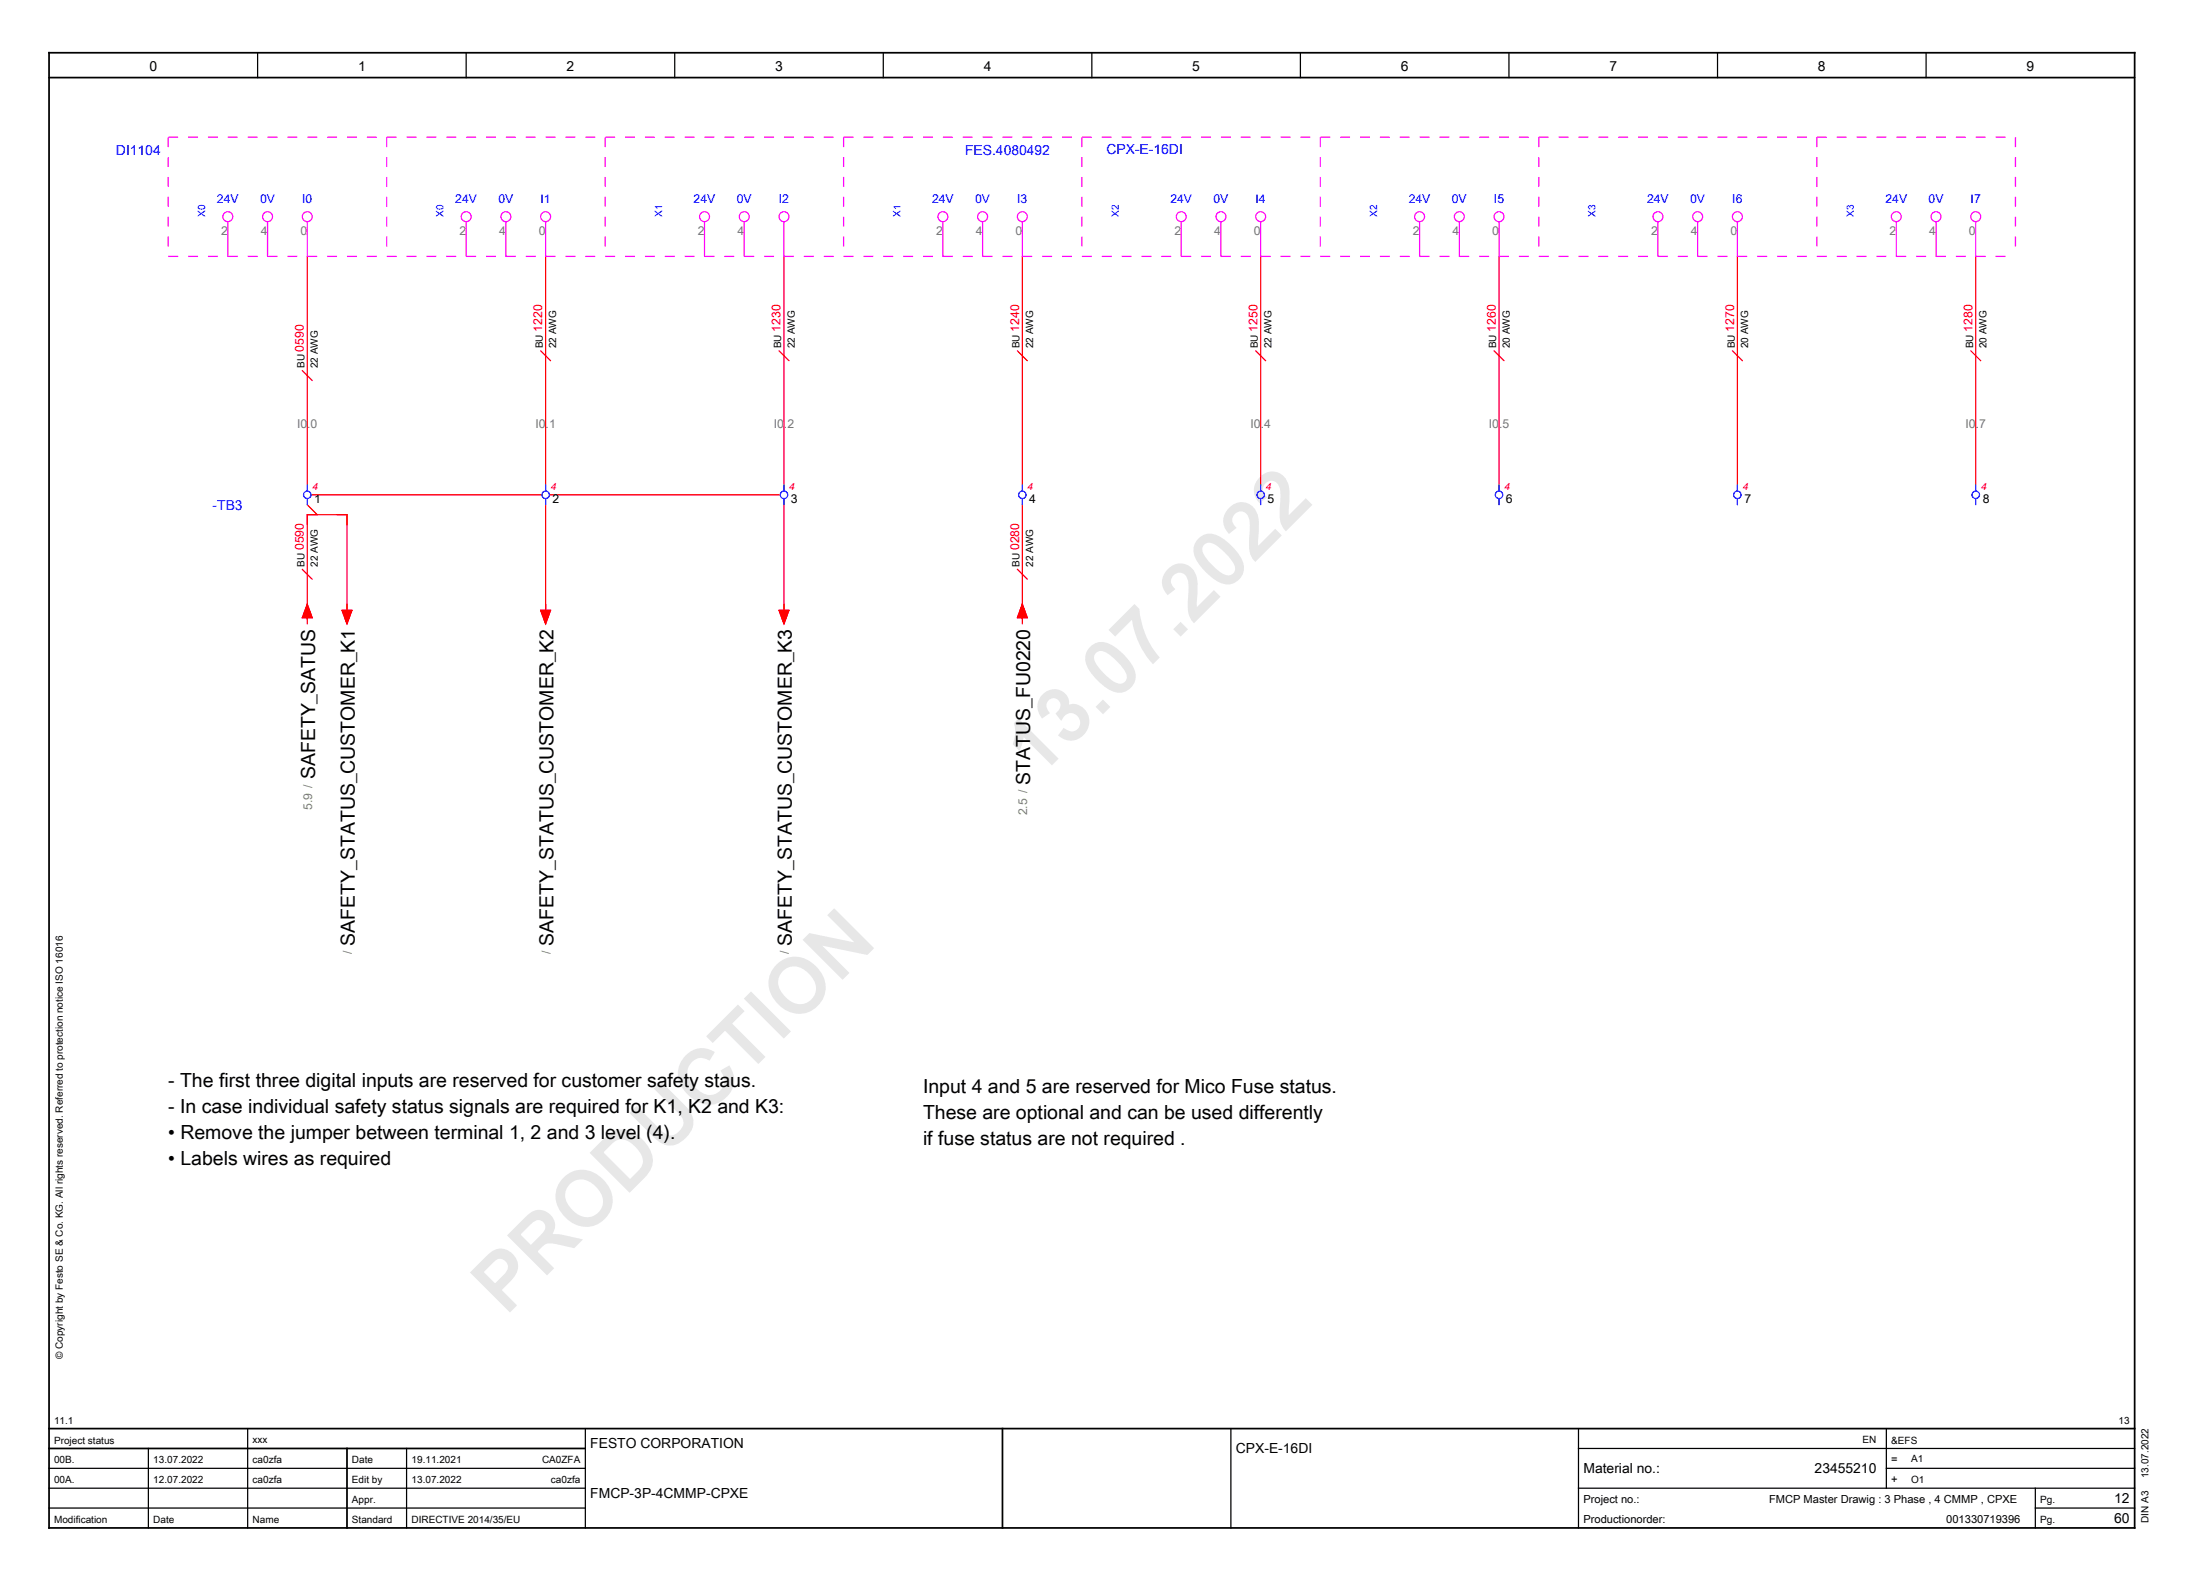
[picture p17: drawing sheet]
<svg xmlns="http://www.w3.org/2000/svg" width="443mm" height="317mm" viewBox="0 0 443 317" stroke-linecap="round" stroke-linejoin="round" font-family="sans-serif">
<defs><g id="words">
<g font-size="15" fill="#e7e7e7">
<text x="208.9" y="156.6" transform="rotate(-45 208.9 156.6)">13.07.2022</text>
<text x="101.9" y="264.6" transform="rotate(-45 101.9 264.6)">PRODUCTION</text>
</g>
<g font-size="3.9">
<text x="63.4" y="156.9" transform="rotate(-90 63.4 156.9)">SAFETY_SATUS</text>
<text x="207.4" y="158" transform="rotate(-90 207.4 158)">STATUS_FU0220</text>
<text x="71.4" y="190.4" transform="rotate(-90 71.4 190.4)">SAFETY_STATUS_CUSTOMER_K1</text>
<text x="111.4" y="190.4" transform="rotate(-90 111.4 190.4)">SAFETY_STATUS_CUSTOMER_K2</text>
<text x="159.4" y="190.4" transform="rotate(-90 159.4 190.4)">SAFETY_STATUS_CUSTOMER_K3</text>
<text x="33.9" y="218.8">- The first three digital inputs are reserved for customer safety staus.</text>
<text x="185.9" y="220.1">Input 4 and 5 are reserved for Mico Fuse status.</text>
<text x="33.9" y="224.1">- In case individual safety status signals are required for K1, K2 and K3:</text>
<text x="185.9" y="225.3">These are optional and can be used differently</text>
<text x="33.9" y="229.3">• Remove the jumper between terminal 1, 2 and 3 level (4).</text>
<text x="185.9" y="230.6">if fuse status are not required .</text>
<text x="33.9" y="234.6">• Labels wires as required</text>
</g>
<g font-size="2.8">
<text x="30.1" y="14.2">0</text>
<text x="72.1" y="14.2">1</text>
<text x="114.1" y="14.2">2</text>
<text x="156.1" y="14.2">3</text>
<text x="198.1" y="14.2">4</text>
<text x="240.1" y="14.2">5</text>
<text x="282.1" y="14.2">6</text>
<text x="324.1" y="14.2">7</text>
<text x="366.1" y="14.2">8</text>
<text x="408.1" y="14.2">9</text>
<text x="118.9" y="291.6">FESTO CORPORATION</text>
<text x="248.9" y="292.6">CPX-E-16DI</text>
<text x="318.9" y="296.6">Material no.:</text>
<text x="365.4" y="296.6">23455210</text>
<text x="118.9" y="301.6">FMCP-3P-4CMMP-CPXE</text>
<text x="425.8" y="302.6">12</text>
<text x="425.8" y="306.6">60</text>
</g>
<g font-size="2.8" fill="#00f">
<text x="23.4" y="31.1">DI1104</text>
<text x="194.3" y="31.1">FES.4080492</text>
<text x="222.8" y="31">CPX-E-16DI</text>
<text x="42.8" y="102.6">-TB3</text>
</g>
<g font-size="2.5" fill="#00f">
<text x="43.7" y="41">24V</text>
<text x="52.4" y="41">0V</text>
<text x="60.9" y="41">I0</text>
<text x="91.7" y="41">24V</text>
<text x="100.4" y="41">0V</text>
<text x="108.9" y="41">I1</text>
<text x="139.7" y="41">24V</text>
<text x="148.4" y="41">0V</text>
<text x="156.9" y="41">I2</text>
<text x="187.7" y="41">24V</text>
<text x="196.4" y="41">0V</text>
<text x="204.9" y="41">I3</text>
<text x="235.7" y="41">24V</text>
<text x="244.4" y="41">0V</text>
<text x="252.9" y="41">I4</text>
<text x="283.7" y="41">24V</text>
<text x="292.4" y="41">0V</text>
<text x="300.9" y="41">I5</text>
<text x="331.7" y="41">24V</text>
<text x="340.4" y="41">0V</text>
<text x="348.9" y="41">I6</text>
<text x="379.7" y="41">24V</text>
<text x="388.4" y="41">0V</text>
<text x="396.9" y="41">I7</text>
</g>
<g font-size="2.5" fill="#767676">
<text x="44.5" y="47.3">2</text>
<text x="52.5" y="47.3">4</text>
<text x="60.5" y="47.3">0</text>
<text x="92.5" y="47.3">2</text>
<text x="100.5" y="47.3">4</text>
<text x="108.5" y="47.3">0</text>
<text x="140.5" y="47.3">2</text>
<text x="148.5" y="47.3">4</text>
<text x="188.5" y="47.3">2</text>
<text x="196.5" y="47.3">4</text>
<text x="204.5" y="47.3">0</text>
<text x="236.5" y="47.3">2</text>
<text x="244.5" y="47.3">4</text>
<text x="252.5" y="47.3">0</text>
<text x="284.5" y="47.3">2</text>
<text x="292.5" y="47.3">4</text>
<text x="300.5" y="47.3">0</text>
<text x="332.5" y="47.3">2</text>
<text x="340.5" y="47.3">4</text>
<text x="348.5" y="47.3">0</text>
<text x="380.5" y="47.3">2</text>
<text x="388.5" y="47.3">4</text>
<text x="396.5" y="47.3">0</text>
<text x="59.8" y="86.3">I0.0</text>
<text x="107.8" y="86.3">I0.1</text>
<text x="155.8" y="86.3">I0.2</text>
<text x="251.8" y="86.3">I0.4</text>
<text x="299.8" y="86.3">I0.5</text>
<text x="395.8" y="86.3">I0.7</text>
</g>
<g font-size="2.5" fill="#f00">
<text x="61.2" y="70.8" transform="rotate(-90 61.2 70.8)">0590</text>
<text x="109.2" y="66.8" transform="rotate(-90 109.2 66.8)">1220</text>
<text x="157.2" y="66.8" transform="rotate(-90 157.2 66.8)">1230</text>
<text x="205.2" y="66.8" transform="rotate(-90 205.2 66.8)">1240</text>
<text x="253.2" y="66.8" transform="rotate(-90 253.2 66.8)">1250</text>
<text x="301.2" y="66.8" transform="rotate(-90 301.2 66.8)">1260</text>
<text x="349.2" y="66.8" transform="rotate(-90 349.2 66.8)">1270</text>
<text x="397.2" y="66.8" transform="rotate(-90 397.2 66.8)">1280</text>
<text x="61.2" y="110.8" transform="rotate(-90 61.2 110.8)">0590</text>
<text x="205.2" y="110.8" transform="rotate(-90 205.2 110.8)">0280</text>
</g>
<g font-size="2.5">
<text x="63.3" y="101.3">1</text>
<text x="111.3" y="101.3">2</text>
<text x="159.3" y="101.3">3</text>
<text x="207.3" y="101.3">4</text>
<text x="255.3" y="101.3">5</text>
<text x="303.3" y="101.3">6</text>
<text x="351.3" y="101.3">7</text>
<text x="399.3" y="101.3">8</text>
</g>
<g font-size="2.5" fill="#7ca552">
<text x="62.9" y="163.1" transform="rotate(-90 62.9 163.1)">5.9 /</text>
<text x="206.9" y="164.2" transform="rotate(-90 206.9 164.2)">2.5 /</text>
<text x="70.9" y="192.1" transform="rotate(-90 70.9 192.1)">/</text>
<text x="110.9" y="192.1" transform="rotate(-90 110.9 192.1)">/</text>
<text x="158.9" y="192.1" transform="rotate(-90 158.9 192.1)">/</text>
</g>
<g font-size="2.2">
<text x="380.9" y="298.6">+</text>
<text x="380.9" y="294.6">=</text>
<text x="318.9" y="302.6">Project no.:</text>
<text x="356.3" y="302.6">FMCP Master Drawig : 3 Phase , 4 CMMP , CPXE</text>
<text x="318.9" y="306.6">Productionorder:</text>
<text x="391.9" y="306.6">001330719396</text>
</g>
<g font-size="2.1" fill="#f00">
<text x="62.9" y="98.6">4</text>
<text x="110.9" y="98.6">4</text>
<text x="158.9" y="98.6">4</text>
<text x="206.9" y="98.6">4</text>
<text x="254.9" y="98.6">4</text>
<text x="302.9" y="98.6">4</text>
<text x="350.9" y="98.6">4</text>
<text x="398.9" y="98.6">4</text>
</g>
<g font-size="2" fill="#00f">
<text x="41.3" y="43.6" transform="rotate(-90 41.3 43.6)">X0</text>
<text x="89.3" y="43.6" transform="rotate(-90 89.3 43.6)">X0</text>
<text x="133.3" y="43.6" transform="rotate(-90 133.3 43.6)">X1</text>
<text x="181.3" y="43.6" transform="rotate(-90 181.3 43.6)">X1</text>
<text x="225.3" y="43.6" transform="rotate(-90 225.3 43.6)">X2</text>
<text x="277.3" y="43.6" transform="rotate(-90 277.3 43.6)">X2</text>
<text x="321.3" y="43.6" transform="rotate(-90 321.3 43.6)">X3</text>
<text x="373.3" y="43.6" transform="rotate(-90 373.3 43.6)">X3</text>
</g>
<g font-size="2">
<text x="109.3" y="70.1" transform="rotate(-90 109.3 70.1)">BU</text>
<text x="112" y="70.1" transform="rotate(-90 112 70.1)">22 AWG</text>
<text x="157.3" y="70.1" transform="rotate(-90 157.3 70.1)">BU</text>
<text x="160" y="70.1" transform="rotate(-90 160 70.1)">22 AWG</text>
<text x="205.3" y="70.1" transform="rotate(-90 205.3 70.1)">BU</text>
<text x="208" y="70.1" transform="rotate(-90 208 70.1)">22 AWG</text>
<text x="253.3" y="70.1" transform="rotate(-90 253.3 70.1)">BU</text>
<text x="256" y="70.1" transform="rotate(-90 256 70.1)">22 AWG</text>
<text x="301.3" y="70.1" transform="rotate(-90 301.3 70.1)">BU</text>
<text x="304" y="70.1" transform="rotate(-90 304 70.1)">20 AWG</text>
<text x="349.3" y="70.1" transform="rotate(-90 349.3 70.1)">BU</text>
<text x="352" y="70.1" transform="rotate(-90 352 70.1)">20 AWG</text>
<text x="397.3" y="70.1" transform="rotate(-90 397.3 70.1)">BU</text>
<text x="400" y="70.1" transform="rotate(-90 400 70.1)">20 AWG</text>
<text x="61.3" y="74.1" transform="rotate(-90 61.3 74.1)">BU</text>
<text x="64" y="74.1" transform="rotate(-90 64 74.1)">22 AWG</text>
<text x="61.3" y="114.1" transform="rotate(-90 61.3 114.1)">BU</text>
<text x="64" y="114.1" transform="rotate(-90 64 114.1)">22 AWG</text>
<text x="205.3" y="114.1" transform="rotate(-90 205.3 114.1)">BU</text>
<text x="208" y="114.1" transform="rotate(-90 208 114.1)">22 AWG</text>
<text x="12.7" y="273.6" transform="rotate(-90 12.7 273.6)">© Copyright by Festo SE &amp; Co. KG. All rights reserved. Referred to protection notice ISO 16016</text>
<text x="10.9" y="286.6">11.1</text>
<text x="426.6" y="286.6">13</text>
<text x="10.9" y="290.6">Project status</text>
<text x="50.9" y="290.4">xxx</text>
<text x="375.1" y="290.4">EN</text>
<text x="380.9" y="290.6">&amp;EFS</text>
<text x="10.9" y="298.6">00A.</text>
<text x="10.9" y="294.6">00B.</text>
<text x="30.9" y="298.6">12.07.2022</text>
<text x="30.9" y="294.6">13.07.2022</text>
<text x="50.9" y="298.6">ca0zfa</text>
<text x="50.9" y="294.6">ca0zfa</text>
<text x="70.9" y="298.6">Edit by</text>
<text x="70.9" y="294.6">Date</text>
<text x="82.9" y="294.6">19.11.2021</text>
<text x="82.9" y="298.6">13.07.2022</text>
<text x="109.2" y="294.6">CA0ZFA</text>
<text x="110.9" y="298.6">ca0zfa</text>
<text x="384.9" y="294.3">A1</text>
<text x="384.9" y="298.6">O1</text>
<text x="432.7" y="297.6" transform="rotate(-90 432.7 297.6)">13.07.2022</text>
<text x="70.9" y="302.6">Appr.</text>
<text x="410.9" y="302.6">Pg.</text>
<text x="10.9" y="306.6">Modification</text>
<text x="30.9" y="306.6">Date</text>
<text x="50.9" y="306.6">Name</text>
<text x="70.9" y="306.6">Standard</text>
<text x="82.9" y="306.6">DIRECTIVE 2014/35/EU</text>
<text x="410.9" y="306.6">Pg.</text>
<text x="432.7" y="306.6" transform="rotate(-90 432.7 306.6)">DIN A3</text>
</g>
</g></defs>
<g fill="none" stroke="#000" stroke-width=".25">
<path d="M51.9 10.6v5M93.9 10.6v5M135.9 10.6v5M177.9 10.6v5M219.9 10.6v5M261.9 10.6v5M303.9 10.6v5M345.9 10.6v5M387.9 10.6v5M9.9 299.6h108M9.9 295.6h108M29.9 291.6v16"/>
<path d="M49.9 287.6v20M81.9 291.6v16M117.9 287.6v20M247.9 287.6v20M317.9 299.6h112M317.9 287.6v20M317.9 291.6h112M379.9 295.6h50M379.9 287.6v12M409.9 299.6v8M9.9 303.6h108M409.9 303.6h20"/>
</g>
<path d="M9.9 10.6h420v297h-420zM9.9 15.6h420M9.9 291.6h107.9M9.9 287.6h420M69.9 291.6v16M201.9 287.6v20" fill="none" stroke="#000" stroke-width=".35"/>
<g fill="none" stroke="#f00" stroke-width=".25">
<path d="M61.9 51.6v46M109.9 51.6v46M157.9 51.6v46M205.9 51.6v46M253.9 51.6v46M301.9 51.6v46M349.9 51.6v46M397.9 51.6v46M60.9 74.6l2 2M108.9 70.6l2 2M156.9 70.6l2 2M204.9 70.6l2 2"/>
<path d="M252.9 70.6l2 2M300.9 70.6l2 2M348.9 70.6l2 2M396.9 70.6l2 2M62.6 99.6h46.5M110.6 99.6h46.5M60.9 114.6l2 2M61.9 101.6l2 2M109.9 101.6v22M157.9 101.6v22M204.9 114.6l2 2M205.9 101.6v24"/>
<path d="M61.9 121.6l1 2.8h-2zM68.9 122.9h2l-1 2.7zM69.9 123.6v-20h-8v22M108.9 122.9h2l-1 2.7zM156.9 122.9h2l-1 2.7zM205.9 121.6l1 2.8h-2z"/>
</g>
<path d="M33.9 27.6h372M33.9 27.6v24M77.9 27.6v24M121.9 27.6v24M169.9 27.6v24M217.9 27.6v24M265.9 27.6v24M309.9 27.6v24M365.9 27.6v24M405.9 27.6v24M33.9 51.6h372" fill="none" stroke="#f0f" stroke-width=".25" stroke-dasharray="2 2" stroke-linecap="butt"/>
<g fill="none" stroke="#f0f" stroke-width=".25">
<path d="M45.9 44.6v7M53.9 44.6v7M61.9 44.6v7M93.9 44.6v7M101.9 44.6v7M109.9 44.6v7M141.9 44.6v7M149.9 44.6v7M157.9 44.6v7M189.9 44.6v7M197.9 44.6v7M205.9 44.6v7"/>
<path d="M237.9 44.6v7M245.9 44.6v7M253.9 44.6v7M285.9 44.6v7M293.9 44.6v7M301.9 44.6v7M333.9 44.6v7M341.9 44.6v7M349.9 44.6v7M381.9 44.6v7M389.9 44.6v7M397.9 44.6v7"/>
<circle cx="45.9" cy="43.6" r="1"/>
<circle cx="53.9" cy="43.6" r="1"/>
<circle cx="61.9" cy="43.6" r="1"/>
<circle cx="93.9" cy="43.6" r="1"/>
<circle cx="101.9" cy="43.6" r="1"/>
<circle cx="109.9" cy="43.6" r="1"/>
<circle cx="141.9" cy="43.6" r="1"/>
<circle cx="149.9" cy="43.6" r="1"/>
<circle cx="157.9" cy="43.6" r="1"/>
<circle cx="189.9" cy="43.6" r="1"/>
<circle cx="197.9" cy="43.6" r="1"/>
<circle cx="205.9" cy="43.6" r="1"/>
<circle cx="237.9" cy="43.6" r="1"/>
<circle cx="245.9" cy="43.6" r="1"/>
<circle cx="253.9" cy="43.6" r="1"/>
<circle cx="285.9" cy="43.6" r="1"/>
<circle cx="293.9" cy="43.6" r="1"/>
<circle cx="301.9" cy="43.6" r="1"/>
<circle cx="333.9" cy="43.6" r="1"/>
<circle cx="341.9" cy="43.6" r="1"/>
<circle cx="349.9" cy="43.6" r="1"/>
<circle cx="381.9" cy="43.6" r="1"/>
<circle cx="389.9" cy="43.6" r="1"/>
<circle cx="397.9" cy="43.6" r="1"/>
</g>
<g fill="none" stroke="#00f" stroke-width=".25">
<path d="M61.9 97.6v1.3M109.9 97.6v1.3M157.9 97.6v1.3M205.9 97.6v1.3M253.9 97.6v1.3M301.9 97.6v1.3M349.9 97.6v1.3M397.9 97.6v1.3M61.9 100.4v1.2M109.9 100.4v1.2M157.9 100.4v1.2M205.9 100.4v1.2"/>
<path d="M253.9 100.4v1.2M301.9 100.4v1.2M349.9 100.4v1.2M397.9 100.4v1.2"/>
<circle cx="61.9" cy="99.6" r=".75"/>
<circle cx="109.9" cy="99.6" r=".75"/>
<circle cx="157.9" cy="99.6" r=".75"/>
<circle cx="205.9" cy="99.6" r=".75"/>
<circle cx="253.9" cy="99.6" r=".75"/>
<circle cx="301.9" cy="99.6" r=".75"/>
<circle cx="349.9" cy="99.6" r=".75"/>
<circle cx="397.9" cy="99.6" r=".75"/>
</g>
<g fill="#f00" stroke="#f00" stroke-width=".2">
<path d="M61.9 121.6l1 2.8h-2z"/>
<path d="M68.9 122.9h2l-1 2.7z"/>
<path d="M108.9 122.9h2l-1 2.7z"/>
<path d="M156.9 122.9h2l-1 2.7z"/>
<path d="M205.9 121.6l1 2.8h-2z"/>
</g>
<use href="#words"/>
</svg>
